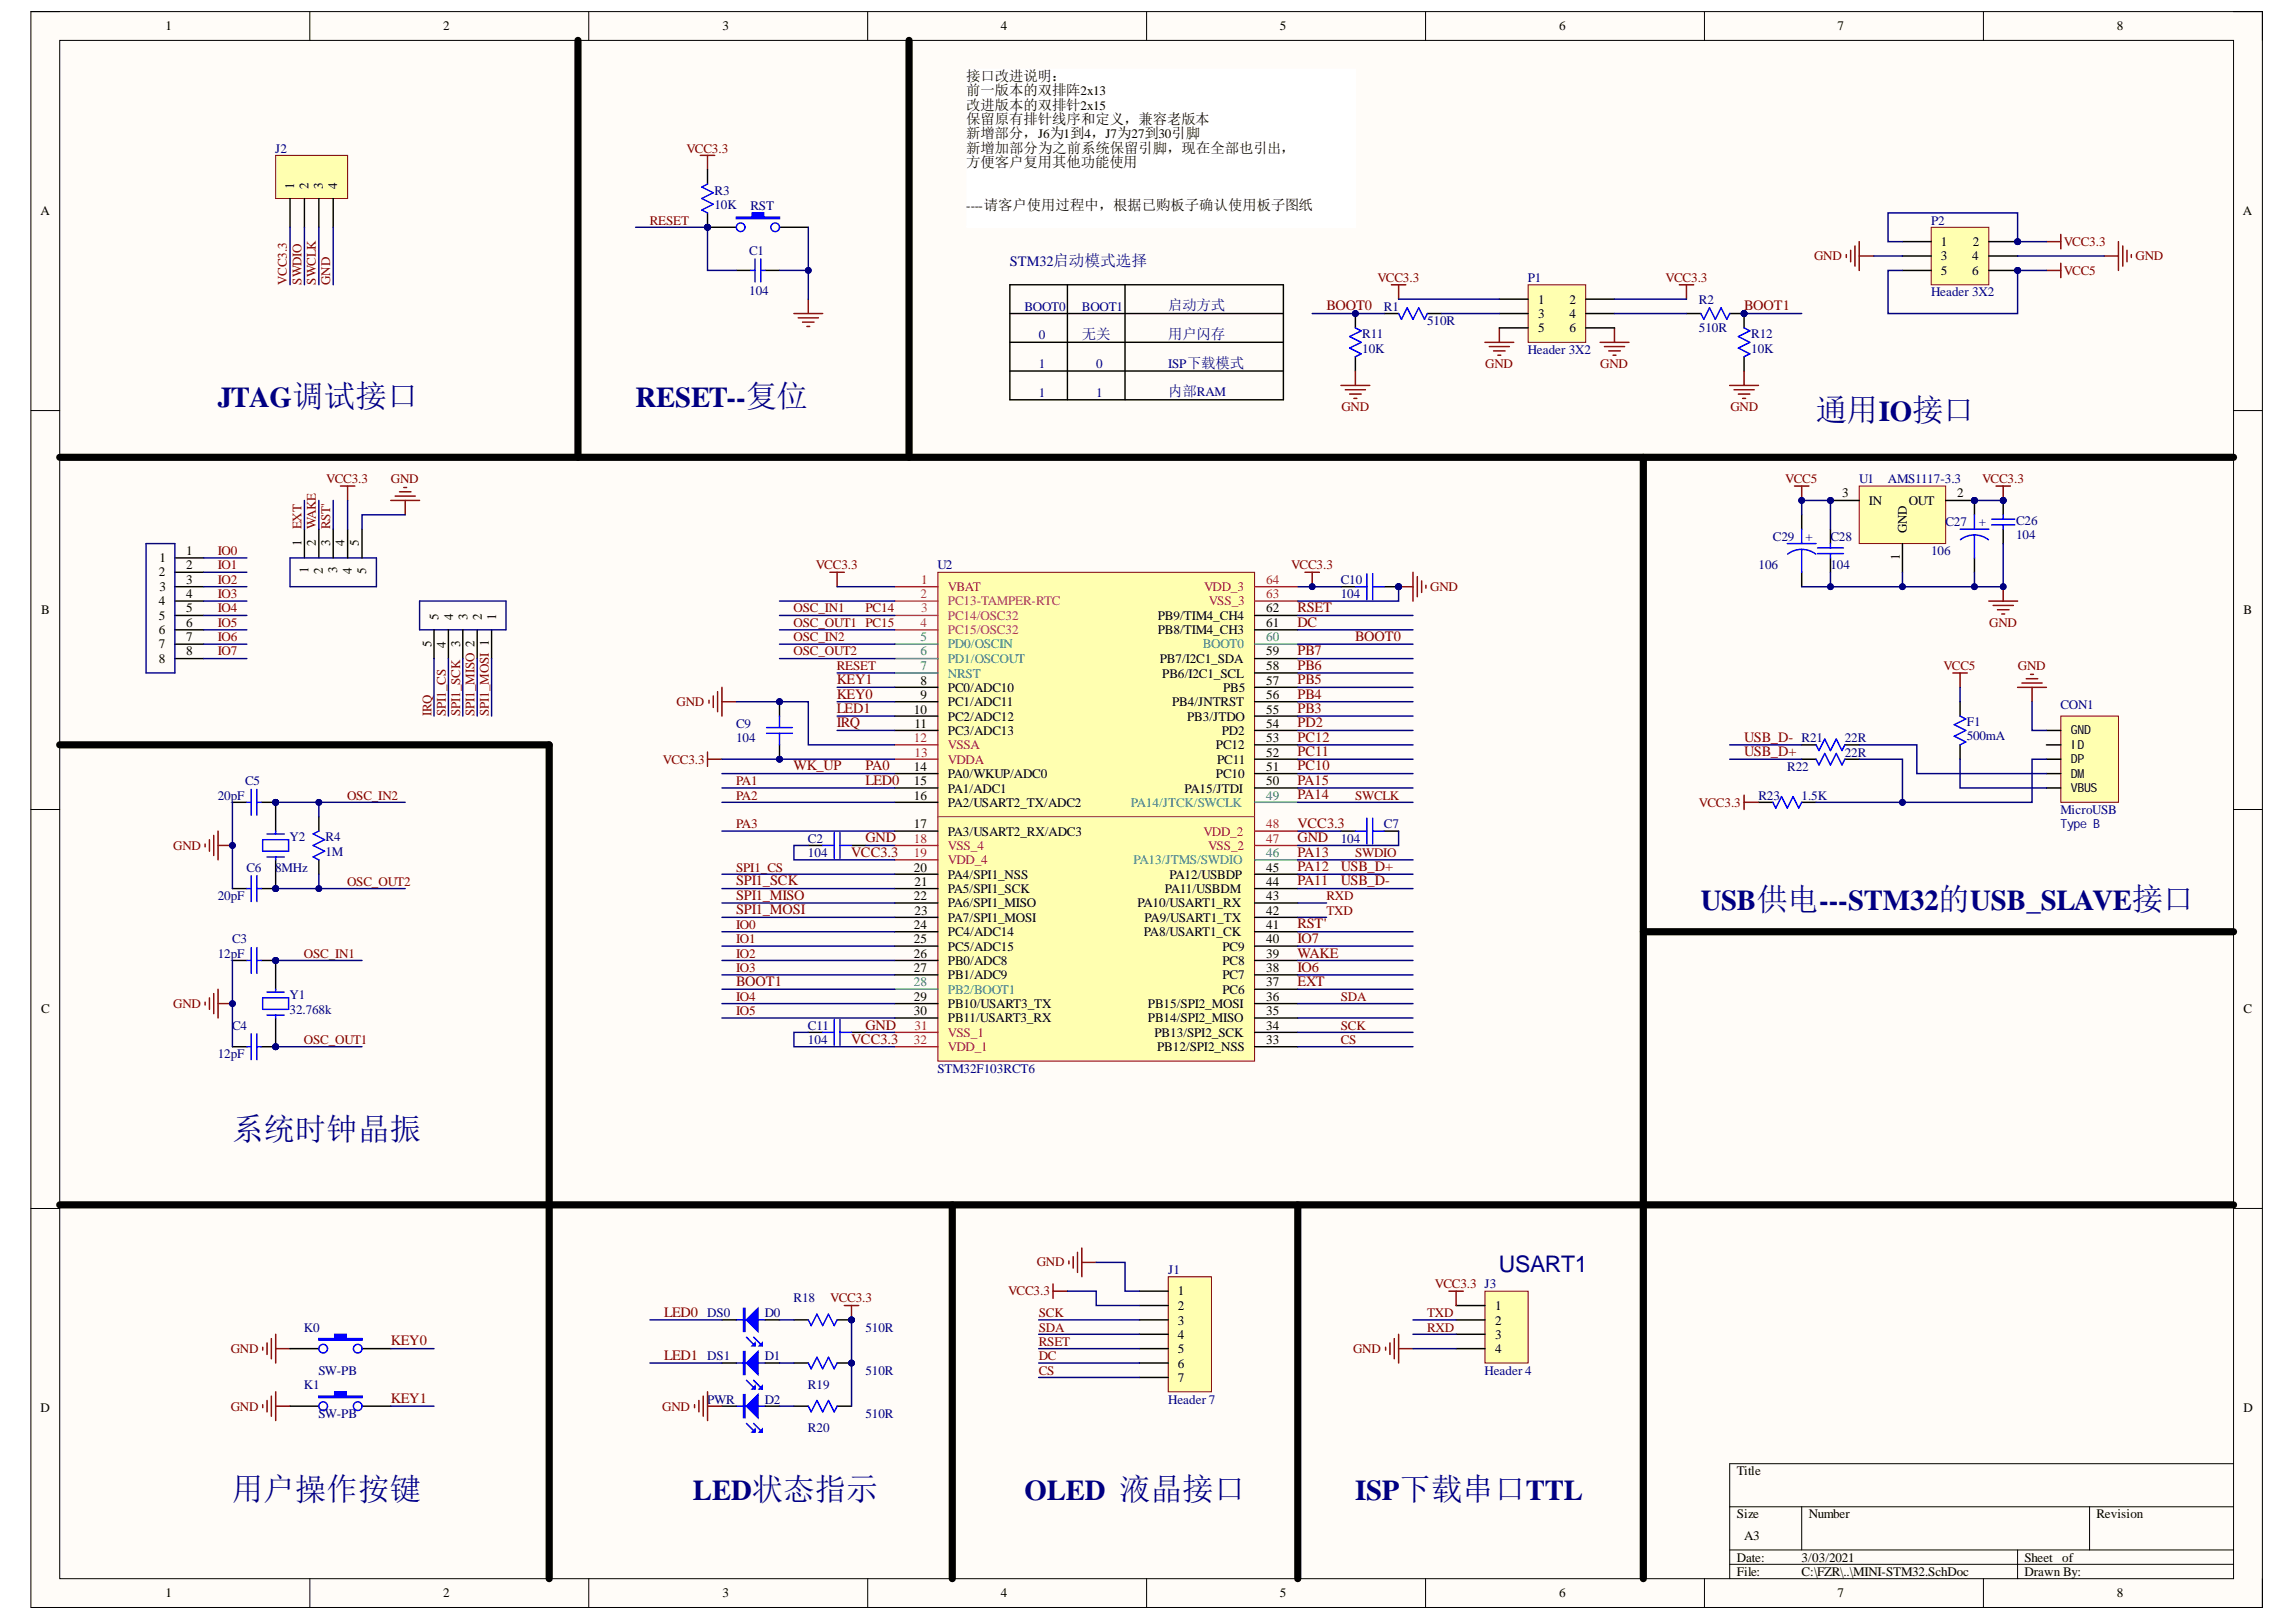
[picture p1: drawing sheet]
<svg xmlns="http://www.w3.org/2000/svg" width="297mm" height="210mm" viewBox="0 0 297 210" stroke-linecap="round" stroke-linejoin="round" font-family="sans-serif">
<defs><g id="words">
<g font-size="4.1" fill="#000080">
<text x="234.9" y="54.5">通用IO接口</text>
<text x="30" y="147.5">系统时钟晶振</text>
<text x="30" y="194.1">用户操作按键</text>
</g>
<g font-size="3.7" fill="#000080">
<text x="28.2" y="52.6">JTAG调试接口</text>
<text x="82.2" y="52.6">RESET--复位</text>
<text x="220.1" y="117.8">USB供电---STM32的USB_SLAVE接口</text>
<text x="89.6" y="194.1">LED状态指示</text>
<text x="132.5" y="194.1">OLED 液晶接口</text>
<text x="175.3" y="194.1">ISP下载串口TTL</text>
</g>
<text font-size="3" fill="#000080" x="193.9" y="164.6">USART1</text>
<g font-size="1.9">
<text x="125" y="10.5">接口改进说明：</text>
<text x="125" y="12.3">前一版本的双排阵2x13</text>
<text x="125" y="14.2">改进版本的双排针2x15</text>
<text x="125" y="16.1">保留原有排针线序和定义，兼容老版本</text>
<text x="125" y="17.9">新增部分，J6为1到4，J7为27到30引脚</text>
<text x="125" y="19.8">新增加部分为之前系统保留引脚，现在全部也引出，</text>
<text x="125" y="21.6">方便客户复用其他功能使用</text>
</g>
<g font-size="1.9" fill="#000080">
<text x="130.7" y="34.5">STM32启动模式选择</text>
<text x="151.1" y="40.1">启动方式</text>
<text x="140" y="43.8">无关</text>
<text x="151.1" y="43.8">用户闪存</text>
<text x="151.1" y="51.3">内部RAM</text>
</g>
<g font-size="1.9" fill="#800000">
<text x="171.6" y="40.1">BOOT0</text>
<text x="225.6" y="40.1">BOOT1</text>
<text x="167.9" y="81.1">DC</text>
<text x="167.9" y="79.2">RSET</text>
<text x="175.3" y="83">BOOT0</text>
<text x="108.3" y="88.5">KEY1</text>
<text x="167.9" y="88.5">PB5</text>
<text x="167.9" y="86.7">PB6</text>
<text x="167.9" y="84.8">PB7</text>
<text x="108.3" y="92.3">LED1</text>
<text x="108.3" y="94.1">IRQ</text>
<text x="108.3" y="90.4">KEY0</text>
<text x="167.9" y="96">PC12</text>
<text x="167.9" y="92.3">PB3</text>
<text x="167.9" y="90.4">PB4</text>
<text x="167.9" y="94.1">PD2</text>
<text x="225.6" y="96">USB_D- R21</text>
<text x="102.7" y="99.7">WK_UP</text>
<text x="112" y="99.7">PA0</text>
<text x="112" y="101.5">LED0</text>
<text x="167.9" y="99.7">PC10</text>
<text x="167.9" y="97.8">PC11</text>
<text x="167.9" y="101.5">PA15</text>
<text x="225.6" y="97.8">USB_D+</text>
<text x="167.9" y="103.4">PA14</text>
<text x="167.9" y="107.1">VCC3.3</text>
<text x="110.1" y="110.8">VCC3.3</text>
<text x="112" y="109">GND</text>
<text x="167.9" y="112.7">PA12</text>
<text x="167.9" y="110.8">PA13</text>
<text x="167.9" y="109">GND</text>
<text x="173.5" y="112.7">USB_D+</text>
<text x="95.2" y="114.6">SPI1_SCK</text>
<text x="95.2" y="116.4">SPI1_MISO</text>
<text x="95.2" y="118.3">SPI1_MOSI</text>
<text x="167.9" y="114.6">PA11</text>
<text x="173.5" y="114.6">USB_D-</text>
<text x="167.9" y="125.8">IO6</text>
<text x="167.9" y="123.9">WAKE</text>
<text x="167.9" y="122">IO7</text>
<text x="167.9" y="120.1">RST'</text>
<text x="95.2" y="127.7">BOOT1</text>
<text x="167.9" y="127.7">EXT</text>
<text x="110.1" y="135.1">VCC3.3</text>
<text x="112" y="133.2">GND</text>
<text x="85.9" y="170.4">LED0</text>
<text x="50.6" y="174.1">KEY0</text>
<text x="85.9" y="176">LED1</text>
<text x="50.6" y="181.6">KEY1</text>
</g>
<g font-size="1.7">
<text x="21.4" y="3.9">1</text>
<text x="57.3" y="3.9">2</text>
<text x="93.5" y="3.9">3</text>
<text x="129.5" y="3.9">4</text>
<text x="165.6" y="3.9">5</text>
<text x="201.7" y="3.9">6</text>
<text x="237.7" y="3.9">7</text>
<text x="273.8" y="3.9">8</text>
<text x="5.2" y="27.9">A</text>
<text x="38.1" y="24.4" transform="rotate(-90 38.1 24.4)">1</text>
<text x="39.9" y="24.4" transform="rotate(-90 39.9 24.4)">2</text>
<text x="41.8" y="24.4" transform="rotate(-90 41.8 24.4)">3</text>
<text x="43.6" y="24.4" transform="rotate(-90 43.6 24.4)">4</text>
<text x="125" y="27.2">-</text>
<text x="125.6" y="27.2">---请客户使用过程中，根据已购板子确认使用板子图纸</text>
<text x="290.2" y="27.9">A</text>
<text x="251.1" y="31.9">1</text>
<text x="251.1" y="33.7">3</text>
<text x="251.1" y="35.6">5</text>
<text x="255.2" y="33.7">4</text>
<text x="255.2" y="35.6">6</text>
<text x="255.2" y="31.9">2</text>
<text x="199" y="39.3">1</text>
<text x="199" y="41.1">3</text>
<text x="203.1" y="39.3">2</text>
<text x="203.1" y="41.1">4</text>
<text x="199" y="43">5</text>
<text x="203.1" y="43">6</text>
<text x="238.3" y="64.4">3</text>
<text x="241.8" y="65.3">IN</text>
<text x="246.9" y="65.3">OUT</text>
<text x="253.2" y="64.4">2</text>
<text x="24.1" y="71.8">1</text>
<text x="39" y="70.7" transform="rotate(-90 39 70.7)">1</text>
<text x="40.8" y="70.7" transform="rotate(-90 40.8 70.7)">2</text>
<text x="42.7" y="70.7" transform="rotate(-90 42.7 70.7)">3</text>
<text x="44.6" y="70.7" transform="rotate(-90 44.6 70.7)">4</text>
<text x="46.4" y="70.7" transform="rotate(-90 46.4 70.7)">5</text>
<text x="246.7" y="69" transform="rotate(-90 246.7 69)">GND</text>
<text x="20.6" y="74.6">2</text>
<text x="20.6" y="72.7">1</text>
<text x="20.6" y="76.5">3</text>
<text x="24.1" y="73.7">2</text>
<text x="24.1" y="75.5">3</text>
<text x="24.1" y="77.4">4</text>
<text x="39.9" y="74.2" transform="rotate(-90 39.9 74.2)">1</text>
<text x="41.8" y="74.3" transform="rotate(-90 41.8 74.3)">2</text>
<text x="43.6" y="74.2" transform="rotate(-90 43.6 74.2)">3</text>
<text x="45.5" y="74.3" transform="rotate(-90 45.5 74.3)">4</text>
<text x="47.4" y="74.3" transform="rotate(-90 47.4 74.3)">5</text>
<text x="245.8" y="72.5" transform="rotate(-90 245.8 72.5)">1</text>
<text x="5.3" y="79.5">B</text>
<text x="20.6" y="78.3">4</text>
<text x="20.6" y="80.2">5</text>
<text x="20.6" y="82">6</text>
<text x="20.6" y="83.9">7</text>
<text x="24.1" y="79.2">5</text>
<text x="24.1" y="81.1">6</text>
<text x="24.1" y="83">7</text>
<text x="55.8" y="83.7" transform="rotate(-90 55.8 83.7)">5</text>
<text x="56.7" y="80.2" transform="rotate(-90 56.7 80.2)">5</text>
<text x="57.7" y="83.8" transform="rotate(-90 57.7 83.8)">4</text>
<text x="58.6" y="80.2" transform="rotate(-90 58.6 80.2)">4</text>
<text x="59.5" y="83.7" transform="rotate(-90 59.5 83.7)">3</text>
<text x="60.5" y="80.2" transform="rotate(-90 60.5 80.2)">3</text>
<text x="62.3" y="80.2" transform="rotate(-90 62.3 80.2)">2</text>
<text x="64.2" y="80.2" transform="rotate(-90 64.2 80.2)">1</text>
<text x="149.8" y="82">PB8/TIM4_CH3</text>
<text x="149.8" y="80.2">PB9/TIM4_CH4</text>
<text x="163.8" y="81.1">61</text>
<text x="163.8" y="79.2">62</text>
<text x="290.2" y="79.5">B</text>
<text x="20.6" y="85.7">8</text>
<text x="24.1" y="84.8">8</text>
<text x="119.1" y="88.6">8</text>
<text x="122.6" y="89.6">PC0/ADC10</text>
<text x="150" y="85.7">PB7/I2C1_SDA</text>
<text x="150.4" y="87.7">PB6/I2C1_SCL</text>
<text x="158.2" y="89.6">PB5</text>
<text x="163.8" y="88.6">57</text>
<text x="163.8" y="86.7">58</text>
<text x="163.8" y="84.8">59</text>
<text x="118.2" y="92.3">10</text>
<text x="118.3" y="94.2">11</text>
<text x="119.1" y="90.5">9</text>
<text x="122.6" y="91.4">PC1/ADC11</text>
<text x="122.6" y="93.3">PC2/ADC12</text>
<text x="122.6" y="95.1">PC3/ADC13</text>
<text x="151.6" y="91.4">PB4/JNTRST</text>
<text x="153.6" y="93.3">PB3/JTDO</text>
<text x="158.1" y="95.1">PD2</text>
<text x="163.8" y="94.2">54</text>
<text x="163.8" y="92.3">55</text>
<text x="163.8" y="90.5">56</text>
<text x="118.2" y="99.8">14</text>
<text x="118.2" y="101.6">15</text>
<text x="122.6" y="100.7">PA0/WKUP/ADC0</text>
<text x="157.3" y="100.7">PC10</text>
<text x="157.3" y="97">PC12</text>
<text x="157.5" y="98.8">PC11</text>
<text x="163.8" y="101.6">50</text>
<text x="163.8" y="99.8">51</text>
<text x="163.8" y="97.9">52</text>
<text x="163.8" y="96.1">53</text>
<text x="118.2" y="103.5">16</text>
<text x="118.2" y="107.2">17</text>
<text x="122.6" y="102.6">PA1/ADC1</text>
<text x="122.6" y="104.4">PA2/USART2_TX/ADC2</text>
<text x="153.2" y="102.6">PA15/JTDI</text>
<text x="118.2" y="112.8">20</text>
<text x="122.6" y="108.1">PA3/USART2_RX/ADC3</text>
<text x="122.6" y="113.7">PA4/SPI1_NSS</text>
<text x="151.3" y="113.7">PA12/USBDP</text>
<text x="163.8" y="112.8">45</text>
<text x="118.2" y="116.5">22</text>
<text x="118.3" y="114.6">21</text>
<text x="118.3" y="118.4">23</text>
<text x="122.6" y="115.6">PA5/SPI1_SCK</text>
<text x="122.6" y="117.4">PA6/SPI1_MISO</text>
<text x="122.6" y="119.3">PA7/SPI1_MOSI</text>
<text x="147.2" y="117.4">PA10/USART1_RX</text>
<text x="148.1" y="119.3">PA9/USART1_TX</text>
<text x="150.7" y="115.6">PA11/USBDM</text>
<text x="163.8" y="118.4">42</text>
<text x="163.8" y="116.5">43</text>
<text x="163.8" y="114.6">44</text>
<text x="118.2" y="120.2">24</text>
<text x="118.2" y="122.1">25</text>
<text x="118.2" y="123.9">26</text>
<text x="118.2" y="125.8">27</text>
<text x="122.6" y="121.1">PC4/ADC14</text>
<text x="122.6" y="123">PC5/ADC15</text>
<text x="122.6" y="124.9">PB0/ADC8</text>
<text x="148" y="121.1">PA8/USART1_CK</text>
<text x="158.1" y="124.9">PC8</text>
<text x="158.1" y="123">PC9</text>
<text x="163.8" y="125.8">38</text>
<text x="163.8" y="123.9">39</text>
<text x="163.8" y="122.1">40</text>
<text x="163.8" y="120.2">41</text>
<text x="5.3" y="131.1">C</text>
<text x="118.2" y="129.5">29</text>
<text x="118.2" y="131.4">30</text>
<text x="122.6" y="126.7">PB1/ADC9</text>
<text x="122.6" y="130.4">PB10/USART3_TX</text>
<text x="148.5" y="130.4">PB15/SPI2_MOSI</text>
<text x="158.1" y="128.6">PC6</text>
<text x="158.1" y="126.7">PC7</text>
<text x="163.8" y="131.4">35</text>
<text x="163.8" y="129.5">36</text>
<text x="163.8" y="127.7">37</text>
<text x="290.2" y="131.1">C</text>
<text x="122.6" y="132.3">PB11/USART3_RX</text>
<text x="148.5" y="132.3">PB14/SPI2_MISO</text>
<text x="149.4" y="134.2">PB13/SPI2_SCK</text>
<text x="149.7" y="136">PB12/SPI2_NSS</text>
<text x="163.8" y="135.1">33</text>
<text x="163.8" y="133.2">34</text>
<text x="152.4" y="167.6">1</text>
<text x="152.4" y="169.5">2</text>
<text x="152.4" y="171.4">3</text>
<text x="152.4" y="173.3">4</text>
<text x="193.4" y="169.5">1</text>
<text x="193.4" y="171.4">2</text>
<text x="193.4" y="173.3">3</text>
<text x="152.4" y="175.1">5</text>
<text x="152.4" y="177">6</text>
<text x="152.4" y="178.8">7</text>
<text x="193.4" y="175.1">4</text>
<text x="5.2" y="182.7">D</text>
<text x="290.2" y="182.7">D</text>
<text x="224.7" y="190.9">Title</text>
<text x="224.7" y="196.5">Size</text>
<text x="234" y="196.5">Number</text>
<text x="271.2" y="196.5">Revision</text>
<text x="224.7" y="202.1">Date:</text>
<text x="224.7" y="203.9">File:</text>
<text x="225.6" y="199.3">A3</text>
<text x="233.1" y="202.1">3/03/2021</text>
<text x="233.1" y="203.9">C:\FZR\..\MINI-STM32.SchDoc</text>
<text x="261.9" y="202.1">Sheet</text>
<text x="261.9" y="203.9">Drawn By:</text>
<text x="266.8" y="202.1">of</text>
<text x="21.4" y="206.7">1</text>
<text x="57.3" y="206.7">2</text>
<text x="93.5" y="206.7">3</text>
<text x="129.5" y="206.7">4</text>
<text x="165.6" y="206.7">5</text>
<text x="201.7" y="206.7">6</text>
<text x="237.7" y="206.7">7</text>
<text x="273.8" y="206.7">8</text>
</g>
<g font-size="1.7" fill="#000080">
<text x="35.6" y="19.8">J2</text>
<text x="92.4" y="25.2">R3</text>
<text x="92.4" y="27">10K</text>
<text x="97.1" y="27.2">RST</text>
<text x="249.8" y="29.1">P2</text>
<text x="96.9" y="32.9">C1</text>
<text x="96.9" y="38.2">104</text>
<text x="132.5" y="40.2">BOOT0</text>
<text x="140" y="40.2">BOOT1</text>
<text x="179" y="40.2">R1</text>
<text x="197.6" y="36.5">P1</text>
<text x="219.8" y="39.3">R2</text>
<text x="249.8" y="38.4">Header 3X2</text>
<text x="134.4" y="43.9">0</text>
<text x="134.4" y="47.6">1</text>
<text x="141.8" y="47.6">0</text>
<text x="151.1" y="47.6">ISP下载模式</text>
<text x="176.2" y="43.8">R11</text>
<text x="176.2" y="45.6">10K</text>
<text x="184.6" y="42.1">510R</text>
<text x="197.6" y="45.8">Header 3X2</text>
<text x="219.8" y="43">510R</text>
<text x="226.6" y="43.8">R12</text>
<text x="226.6" y="45.6">10K</text>
<text x="134.4" y="51.4">1</text>
<text x="141.8" y="51.4">1</text>
<text x="240.5" y="62.5">U1</text>
<text x="244.2" y="62.5">AMS1117-3.3</text>
<text x="229.4" y="70">C29</text>
<text x="233.6" y="70">+</text>
<text x="236.8" y="70">C28</text>
<text x="249.8" y="71.8">106</text>
<text x="251.7" y="68.1">C27</text>
<text x="256" y="68.1">+</text>
<text x="260.8" y="67.9">C26</text>
<text x="260.8" y="69.8">104</text>
<text x="121.3" y="73.7">U2</text>
<text x="173.5" y="75.5">C10</text>
<text x="173.5" y="77.4">104</text>
<text x="227.5" y="73.7">106</text>
<text x="236.8" y="73.7">104</text>
<text x="95.2" y="94.2">C9</text>
<text x="254.5" y="93.9">F1</text>
<text x="254.5" y="95.8">500mA</text>
<text x="266.6" y="91.7">CON1</text>
<text x="31.7" y="101.6">C5</text>
<text x="95.2" y="96.1">104</text>
<text x="231.2" y="99.8">R22</text>
<text x="238.7" y="96.1">22R</text>
<text x="238.7" y="97.9">22R</text>
<text x="28.2" y="103.5">20pF</text>
<text x="179" y="107.2">C7</text>
<text x="227.5" y="103.5">R23</text>
<text x="233.1" y="103.5">1.5K</text>
<text x="266.6" y="105.3">MicroUSB</text>
<text x="31.9" y="112.8">C6</text>
<text x="35.6" y="112.8">8MHz</text>
<text x="37.5" y="108.9">Y2</text>
<text x="42.1" y="108.9">R4</text>
<text x="42.1" y="110.8">1M</text>
<text x="104.5" y="109.1">C2</text>
<text x="104.5" y="110.9">104</text>
<text x="173.5" y="109.1">104</text>
<text x="28.2" y="116.5">20pF</text>
<text x="28.2" y="123.9">12pF</text>
<text x="30" y="122.1">C3</text>
<text x="37.5" y="129.3">Y1</text>
<text x="37.5" y="131.2">32.768k</text>
<text x="28.2" y="136.9">12pF</text>
<text x="30" y="133.2">C4</text>
<text x="104.5" y="133.2">C11</text>
<text x="104.5" y="135.1">104</text>
<text x="121.3" y="138.8">STM32F103RCT6</text>
<text x="151.1" y="164.8">J1</text>
<text x="39.3" y="172.3">K0</text>
<text x="91.5" y="170.5">DS0</text>
<text x="98.9" y="170.5">D0</text>
<text x="102.7" y="168.5">R18</text>
<text x="112" y="172.3">510R</text>
<text x="39.3" y="179.8">K1</text>
<text x="41.2" y="177.9">SW-PB</text>
<text x="91.5" y="176.1">DS1</text>
<text x="98.9" y="176.1">D1</text>
<text x="104.5" y="179.8">R19</text>
<text x="112" y="177.9">510R</text>
<text x="192.1" y="177.9">Header 4</text>
<text x="41.2" y="183.5">SW-PB</text>
<text x="91.5" y="181.6">PWR</text>
<text x="98.9" y="181.6">D2</text>
<text x="104.5" y="185.4">R20</text>
<text x="112" y="183.5">510R</text>
<text x="151.1" y="181.6">Header 7</text>
</g>
<g font-size="1.7" fill="#800000">
<text x="88.8" y="19.8">VCC3.3</text>
<text x="84.1" y="29.1">RESET</text>
<text x="234.7" y="33.7">GND</text>
<text x="267" y="35.6">VCC5</text>
<text x="267" y="31.9">VCC3.3</text>
<text x="276.3" y="33.7">GND</text>
<text x="37.1" y="36.8" transform="rotate(-90 37.1 36.8)">VCC3.3</text>
<text x="39" y="36.8" transform="rotate(-90 39 36.8)">SWDIO</text>
<text x="40.8" y="36.8" transform="rotate(-90 40.8 36.8)">SWCLK</text>
<text x="42.7" y="36.8" transform="rotate(-90 42.7 36.8)">GND</text>
<text x="178.2" y="36.5">VCC3.3</text>
<text x="215.5" y="36.5">VCC3.3</text>
<text x="192.1" y="47.6">GND</text>
<text x="207" y="47.6">GND</text>
<text x="173.5" y="53.2">GND</text>
<text x="223.9" y="53.2">GND</text>
<text x="42.2" y="62.5">VCC3.3</text>
<text x="50.6" y="62.5">GND</text>
<text x="231" y="62.5">VCC5</text>
<text x="256.4" y="62.5">VCC3.3</text>
<text x="28.2" y="71.8">IO0</text>
<text x="39" y="68.5" transform="rotate(-90 39 68.5)">EXT</text>
<text x="40.8" y="68.5" transform="rotate(-90 40.8 68.5)">WAKE</text>
<text x="42.7" y="68.5" transform="rotate(-90 42.7 68.5)">RST'</text>
<text x="28.2" y="73.7">IO1</text>
<text x="28.2" y="75.5">IO2</text>
<text x="28.2" y="77.4">IO3</text>
<text x="105.5" y="73.7">VCC3.3</text>
<text x="167" y="73.7">VCC3.3</text>
<text x="185" y="76.5">GND</text>
<text x="28.2" y="79.2">IO4</text>
<text x="28.2" y="81.1">IO5</text>
<text x="28.2" y="83">IO6</text>
<text x="102.7" y="83">OSC_IN2</text>
<text x="102.7" y="79.2">OSC_IN1</text>
<text x="102.7" y="81.1">OSC_OUT1 PC15</text>
<text x="112" y="79.2">PC14</text>
<text x="257.4" y="81.1">GND</text>
<text x="28.2" y="84.8">IO7</text>
<text x="102.7" y="84.8">OSC_OUT2</text>
<text x="108.3" y="86.7">RESET</text>
<text x="251.4" y="86.7">VCC5</text>
<text x="261.1" y="86.7">GND</text>
<text x="55.8" y="92.7" transform="rotate(-90 55.8 92.7)">IRQ</text>
<text x="57.7" y="92.7" transform="rotate(-90 57.7 92.7)">SPI1_CS</text>
<text x="59.5" y="92.7" transform="rotate(-90 59.5 92.7)">SPI1_SCK</text>
<text x="61.4" y="92.7" transform="rotate(-90 61.4 92.7)">SPI1_MISO 2</text>
<text x="63.3" y="92.7" transform="rotate(-90 63.3 92.7)">SPI1_MOSI 1</text>
<text x="87.5" y="91.4">GND</text>
<text x="85.8" y="98.8">VCC3.3</text>
<text x="95.2" y="101.6">PA1</text>
<text x="44.9" y="103.5">OSC_IN2</text>
<text x="95.2" y="103.5">PA2</text>
<text x="95.2" y="107.2">PA3</text>
<text x="175.3" y="103.5">SWCLK</text>
<text x="219.8" y="104.4">VCC3.3</text>
<text x="22.4" y="110">GND</text>
<text x="95.2" y="112.8">SPI1_CS</text>
<text x="175.3" y="110.9">SWDIO</text>
<text x="44.9" y="114.6">OSC_OUT2</text>
<text x="171.6" y="116.5">RXD</text>
<text x="171.6" y="118.4">TXD</text>
<text x="39.3" y="123.9">OSC_IN1</text>
<text x="95.2" y="120.2">IO0</text>
<text x="95.2" y="122.1">IO1</text>
<text x="95.2" y="123.9">IO2</text>
<text x="95.2" y="125.8">IO3</text>
<text x="22.4" y="130.4">GND</text>
<text x="95.2" y="129.5">IO4</text>
<text x="95.2" y="131.4">IO5</text>
<text x="173.5" y="129.5">SDA</text>
<text x="39.3" y="135.1">OSC_OUT1</text>
<text x="173.5" y="133.2">SCK</text>
<text x="173.5" y="135.1">CS</text>
<text x="130.4" y="167.6">VCC3.3</text>
<text x="134.1" y="163.9">GND</text>
<text x="185.6" y="166.7">VCC3.3 J3</text>
<text x="107.4" y="168.5">VCC3.3</text>
<text x="134.4" y="172.3">SDA</text>
<text x="134.4" y="170.5">SCK</text>
<text x="184.6" y="172.3">RXD</text>
<text x="184.6" y="170.5">TXD</text>
<text x="29.9" y="175.1">GND</text>
<text x="134.4" y="174.2">RSET</text>
<text x="134.4" y="177.9">CS</text>
<text x="134.4" y="176.1">DC</text>
<text x="175.1" y="175.1">GND</text>
<text x="29.9" y="182.6">GND</text>
<text x="85.7" y="182.6">GND</text>
</g>
<g font-size="1.7" fill="#c5008e">
<text x="119.1" y="77.4">2</text>
<text x="119.1" y="81.1">4</text>
<text x="119.2" y="79.2">3</text>
<text x="122.6" y="78.3">PC13-TAMPER-RTC</text>
<text x="122.6" y="80.2">PC14/OSC32</text>
<text x="122.6" y="82">PC15/OSC32</text>
</g>
<g font-size="1.7" fill="#ee0e22">
<text x="119.2" y="75.5">1</text>
<text x="122.6" y="76.5">VBAT</text>
<text x="155.8" y="76.5">VDD_3</text>
<text x="163.8" y="77.4">63</text>
<text x="163.8" y="75.5">64</text>
<text x="156.4" y="78.3">VSS_3</text>
<text x="118.2" y="96.1">12</text>
<text x="118.3" y="97.9">13</text>
<text x="122.6" y="97">VSSA</text>
<text x="122.6" y="98.8">VDDA</text>
<text x="163.8" y="107.2">48</text>
<text x="118.2" y="109.1">18</text>
<text x="118.2" y="110.9">19</text>
<text x="122.6" y="110">VSS_4</text>
<text x="122.6" y="111.9">VDD_4</text>
<text x="155.7" y="108.1">VDD_2</text>
<text x="156.3" y="110">VSS_2</text>
<text x="163.8" y="109.1">47</text>
<text x="118.2" y="135.1">32</text>
<text x="118.3" y="133.2">31</text>
<text x="122.6" y="134.2">VSS_1</text>
<text x="122.6" y="136">VDD_1</text>
</g>
<g font-size="1.7" fill="#00a36e">
<text x="119.1" y="83">5</text>
<text x="122.6" y="83.9">PD0/OSCIN</text>
<text x="155.6" y="83.9">BOOT0</text>
<text x="163.8" y="83">60</text>
<text x="119.1" y="84.8">6</text>
<text x="119.1" y="86.7">7</text>
<text x="122.6" y="85.7">PD1/OSCOUT</text>
<text x="122.6" y="87.7">NRST</text>
<text x="146.3" y="104.4">PA14/JTCK/SWCLK</text>
<text x="163.8" y="103.5">49</text>
<text x="146.6" y="111.9">PA13/JTMS/SWDIO</text>
<text x="163.8" y="110.9">46</text>
<text x="118.2" y="127.7">28</text>
<text x="122.6" y="128.6">PB2/BOOT1</text>
</g>
<g font-size="1.6">
<text x="267.9" y="95">GND</text>
<text x="267.9" y="100.6">DM</text>
<text x="267.9" y="98.8">DP</text>
<text x="267.9" y="96.9">ID</text>
<text x="267.9" y="102.5">VBUS</text>
</g>
<text font-size="1.6" fill="#000080" x="266.6" y="107.1">Type B</text>
</g></defs>
<path d="M4 1.5h288.7v206.5h-288.7z" fill-rule="evenodd" fill="#fffcf8"/>
<path d="M4 1.5h288.7v206.5h-288.7z" fill="none" stroke="#000" stroke-width=".13"/>
<path d="M7.7 5.2h281.3v199.1h-281.3z" fill-rule="evenodd" fill="#fffcf8"/>
<g fill="none" stroke="#000" stroke-width=".13">
<path d="M4 1.5h3.7M7.7 5.2h281.3v199.1h-281.3zM40.1 1.5v3.7M76.2 1.5v3.7M112.3 1.5v3.7M148.3 1.5v3.7M184.4 1.5v3.7M220.5 1.5v3.7M256.6 1.5v3.7M289 1.5h3.7v3.7M4 53.1h3.7M289 53.1h3.7"/>
<path d="M4 104.8h3.7M289 104.8h3.7M4 156.4h3.7M289 156.4h3.7M223.8 195h65.2M233.1 195v5.6M270.3 195v5.6M289 189.4h-65.2v14.9M40.1 204.3v3.7M76.2 204.3v3.7M112.3 204.3v3.7M148.3 204.3v3.7"/>
<path d="M184.4 204.3v3.7M220.5 204.3v3.7M223.8 200.6h65.2M223.8 202.4h65.2M256.6 204.3v3.7M261 200.6v3.7M292.7 204.3v3.7"/>
</g>
<circle cx="35.7" cy="115" r=".37" fill="#000080"/>
<circle cx="35.7" cy="115" r=".37" fill="none" stroke="#000080" stroke-width=".13"/>
<path d="M30.1 115h1.8M33.8 115h1.9" fill="none" stroke="#000" stroke-width=".18"/>
<circle cx="35.7" cy="115" r=".37" fill="#000080"/>
<circle cx="35.7" cy="115" r=".37" fill="none" stroke="#000080" stroke-width=".13"/>
<path d="M31.9 115h.6M32.5 113.3v3.4M33.2 115h.6M33.2 113.3v3.4" fill="none" stroke="#00f" stroke-width=".18"/>
<circle cx="35.7" cy="103.8" r=".37" fill="#000080"/>
<circle cx="35.7" cy="103.8" r=".37" fill="none" stroke="#000080" stroke-width=".13"/>
<path d="M30.1 103.8h1.8M33.8 103.8h1.9" fill="none" stroke="#000" stroke-width=".18"/>
<circle cx="35.7" cy="103.8" r=".37" fill="#000080"/>
<circle cx="35.7" cy="103.8" r=".37" fill="none" stroke="#000080" stroke-width=".13"/>
<path d="M31.9 103.8h.6M32.5 102.2v3.3M33.2 103.8h.6M33.2 102.2v3.3" fill="none" stroke="#00f" stroke-width=".18"/>
<circle cx="35.7" cy="103.8" r=".37" fill="#000080"/>
<circle cx="35.7" cy="103.8" r=".37" fill="none" stroke="#000080" stroke-width=".13"/>
<circle cx="35.7" cy="115" r=".37" fill="#000080"/>
<circle cx="35.7" cy="115" r=".37" fill="none" stroke="#000080" stroke-width=".13"/>
<path d="M35.7 103.8v3.8" fill="none" stroke="#000" stroke-width=".18"/>
<circle cx="35.7" cy="103.8" r=".37" fill="#000080"/>
<circle cx="35.7" cy="103.8" r=".37" fill="none" stroke="#000080" stroke-width=".13"/>
<path d="M35.7 111.3v3.7" fill="none" stroke="#000" stroke-width=".18"/>
<circle cx="35.7" cy="115" r=".37" fill="#000080"/>
<circle cx="35.7" cy="115" r=".37" fill="none" stroke="#000080" stroke-width=".13"/>
<path d="M34 108.7h3.3v1.5h-3.3zM34.5 110.9h2.3M34.5 107.9h2.3M35.7 107.6v.3M35.7 110.9v.4" fill="none" stroke="#00f" stroke-width=".18"/>
<path d="M26.5 109.2v.4M27.1 108.7v1.5M27.6 108.1v2.6M28.2 107.6v3.7M28.2 109.4h1.9" fill="none" stroke="#800000" stroke-width=".18"/>
<circle cx="30.1" cy="109.4" r=".37" fill="#000080"/>
<circle cx="30.1" cy="109.4" r=".37" fill="none" stroke="#000080" stroke-width=".13"/>
<path d="M90.6 20.1h1.9M91.5 20.1v1.9M104.6 38.7v1.9M102.7 40.6h3.7M103.3 41.1h2.6M103.8 41.7h1.5M104.4 42.2h.4" fill="none" stroke="#800000" stroke-width=".18"/>
<path d="M95.3 35h1.8M99 35h1.8" fill="none" stroke="#000" stroke-width=".18"/>
<path d="M97.1 35h.6M97.7 33.5v3M98.4 33.5v3M98.4 35h.6" fill="none" stroke="#00f" stroke-width=".18"/>
<circle cx="35.7" cy="135.5" r=".37" fill="#000080"/>
<circle cx="35.7" cy="135.5" r=".37" fill="none" stroke="#000080" stroke-width=".13"/>
<path d="M30.1 135.5h1.8M33.8 135.5h1.9" fill="none" stroke="#000" stroke-width=".18"/>
<circle cx="35.7" cy="135.5" r=".37" fill="#000080"/>
<circle cx="35.7" cy="135.5" r=".37" fill="none" stroke="#000080" stroke-width=".13"/>
<path d="M31.9 135.5h.6M32.5 133.8v3.3M33.2 135.5h.6M33.2 133.8v3.3" fill="none" stroke="#00f" stroke-width=".18"/>
<circle cx="35.7" cy="124.3" r=".37" fill="#000080"/>
<circle cx="35.7" cy="124.3" r=".37" fill="none" stroke="#000080" stroke-width=".13"/>
<path d="M30.1 124.3h1.8M33.8 124.3h1.9" fill="none" stroke="#000" stroke-width=".18"/>
<circle cx="35.7" cy="124.3" r=".37" fill="#000080"/>
<circle cx="35.7" cy="124.3" r=".37" fill="none" stroke="#000080" stroke-width=".13"/>
<path d="M31.9 124.3h.6M32.5 122.6v3.4M33.2 124.3h.6M33.2 122.6v3.4" fill="none" stroke="#00f" stroke-width=".18"/>
<circle cx="35.7" cy="135.5" r=".37" fill="#000080"/>
<circle cx="35.7" cy="135.5" r=".37" fill="none" stroke="#000080" stroke-width=".13"/>
<circle cx="35.7" cy="124.3" r=".37" fill="#000080"/>
<circle cx="35.7" cy="124.3" r=".37" fill="none" stroke="#000080" stroke-width=".13"/>
<path d="M35.7 131.7v3.8" fill="none" stroke="#000" stroke-width=".18"/>
<circle cx="35.7" cy="135.5" r=".37" fill="#000080"/>
<circle cx="35.7" cy="135.5" r=".37" fill="none" stroke="#000080" stroke-width=".13"/>
<path d="M35.7 124.3v3.7" fill="none" stroke="#000" stroke-width=".18"/>
<circle cx="35.7" cy="124.3" r=".37" fill="#000080"/>
<circle cx="35.7" cy="124.3" r=".37" fill="none" stroke="#000080" stroke-width=".13"/>
<path d="M34 129.1h3.3v1.5h-3.3zM34.5 128.4h2.3M34.5 131.4h2.3M35.7 128v.4M35.7 131.4v.3" fill="none" stroke="#00f" stroke-width=".18"/>
<path d="M26.5 129.7v.4M27.1 129.1v1.5M27.6 128.6v2.6M28.2 128v3.7M28.2 129.9h1.9" fill="none" stroke="#800000" stroke-width=".18"/>
<circle cx="30.1" cy="129.9" r=".37" fill="#000080"/>
<circle cx="30.1" cy="129.9" r=".37" fill="none" stroke="#000080" stroke-width=".13"/>
<path d="M41.2 105.7v1.9M41.2 111.3v1.8" fill="none" stroke="#000" stroke-width=".18"/>
<path d="M41.2 107.6l-.7 .3 1.5 .8-1.5 .7 1.5 .8-1.5 .7 .7 .4" fill="none" stroke="#00f" stroke-width=".18"/>
<circle cx="91.5" cy="29.4" r=".37" fill="#000080"/>
<circle cx="91.5" cy="29.4" r=".37" fill="none" stroke="#000080" stroke-width=".13"/>
<path d="M91.5 27.5v1.9" fill="none" stroke="#000" stroke-width=".18"/>
<circle cx="91.5" cy="29.4" r=".37" fill="#000080"/>
<circle cx="91.5" cy="29.4" r=".37" fill="none" stroke="#000080" stroke-width=".13"/>
<path d="M91.5 22v1.8" fill="none" stroke="#000" stroke-width=".18"/>
<path d="M91.5 23.8l-.7 .4 1.5 .7-1.5 .8 1.5 .7-1.5 .8 .7 .3M95.3 170.8h3.7" fill="none" stroke="#00f" stroke-width=".18"/>
<path d="M34 181.8v.4M34.5 181.2v1.5M35.1 180.7v2.6M35.7 180.1v3.7M35.7 182h1.8" fill="none" stroke="#800000" stroke-width=".19"/>
<path d="M96.6 173l1.1 1.2M97.5 173l1.1 1.2" fill="none" stroke="#00f" stroke-width=".19"/>
<path d="M96.6 170.8l1.5-1.5v3z" fill="#00f"/>
<path d="M96.2 169.3h.2v3h-.2zM96.6 170.8l1.5-1.5v3z" fill="none" stroke="#00f" stroke-width=".18"/>
<path d="M96.3 169.3v3" fill="none" stroke="#00f" stroke-width=".19"/>
<path d="M98.2 174.2l.4-.4v.4z" fill="#00f"/>
<path d="M98.2 174.2l.4-.4v.4z" fill="none" stroke="#00f" stroke-width=".19"/>
<path d="M97.3 174.2l.4-.4v.4z" fill="#00f"/>
<path d="M95.3 176.4h3.7M96.6 178.6l1.1 1.1M97.3 174.2l.4-.4v.4zM97.5 178.6l1.1 1.1" fill="none" stroke="#00f" stroke-width=".19"/>
<path d="M93.4 170.8h1.9M99 170.8h1.8" fill="none" stroke="#000" stroke-width=".18"/>
<path d="M96.6 176.4l1.5-1.5v3z" fill="#00f"/>
<path d="M96.2 174.9h.2v3h-.2zM96.3 174.9v3M96.6 176.4l1.5-1.5v3z" fill="none" stroke="#00f" stroke-width=".19"/>
<path d="M98.6 179.4v.3h-.4z" fill="#00f"/>
<path d="M98.6 179.4v.3h-.4z" fill="none" stroke="#00f" stroke-width=".19"/>
<path d="M97.7 179.4v.3h-.4z" fill="#00f"/>
<path d="M97.7 179.4v.3h-.4zM95.3 182h3.7M96.6 184.2l1.1 1.1M97.5 184.2l1.1 1.1" fill="none" stroke="#00f" stroke-width=".19"/>
<path d="M93.4 176.4h1.9M99 176.4h1.9" fill="none" stroke="#000" stroke-width=".19"/>
<path d="M96.6 182l1.5-1.5v3z" fill="#00f"/>
<path d="M96.2 180.5h.2v3h-.2zM96.3 180.5v3M96.6 182l1.5-1.5v3z" fill="none" stroke="#00f" stroke-width=".19"/>
<path d="M98.2 185.3l.4-.3v.3z" fill="#00f"/>
<path d="M98.2 185.3l.4-.3v.3z" fill="none" stroke="#00f" stroke-width=".19"/>
<path d="M97.3 185.3l.4-.3v.3z" fill="#00f"/>
<path d="M97.3 185.3l.4-.3v.3z" fill="none" stroke="#00f" stroke-width=".19"/>
<path d="M93.4 182h1.9M99 182h1.9" fill="none" stroke="#000" stroke-width=".19"/>
<path d="M89.9 181.8v.4M90.4 181.2v1.5M91 180.7v2.6M91.5 180.1v3.7M91.5 182h1.9" fill="none" stroke="#800000" stroke-width=".19"/>
<path d="M109.2 168.9h1.9M110.2 168.9v1.9" fill="none" stroke="#800000" stroke-width=".18"/>
<circle cx="110.2" cy="170.8" r=".37" fill="#000080"/>
<circle cx="110.2" cy="170.8" r=".37" fill="none" stroke="#000080" stroke-width=".13"/>
<circle cx="110.2" cy="170.8" r=".37" fill="#000080"/>
<circle cx="110.2" cy="170.8" r=".37" fill="none" stroke="#000080" stroke-width=".13"/>
<path d="M108.3 170.8h1.9" fill="none" stroke="#000" stroke-width=".18"/>
<circle cx="110.2" cy="170.8" r=".37" fill="#000080"/>
<circle cx="110.2" cy="170.8" r=".37" fill="none" stroke="#000080" stroke-width=".13"/>
<path d="M102.7 170.8h1.9" fill="none" stroke="#000" stroke-width=".18"/>
<path d="M104.6 170.8l.3 .8 .8-1.5 .7 1.5 .8-1.5 .7 1.5 .4-.8" fill="none" stroke="#00f" stroke-width=".18"/>
<circle cx="110.2" cy="176.4" r=".37" fill="#000080"/>
<circle cx="110.2" cy="176.4" r=".37" fill="none" stroke="#000080" stroke-width=".13"/>
<path d="M108.3 176.4h1.9" fill="none" stroke="#000" stroke-width=".19"/>
<circle cx="110.2" cy="176.4" r=".37" fill="#000080"/>
<circle cx="110.2" cy="176.4" r=".37" fill="none" stroke="#000080" stroke-width=".13"/>
<path d="M233.1 96.4h1.8M233.1 98.3h1.8M238.7 96.4h1.8M238.7 98.3h1.8M253.6 90.8v1.9M253.6 96.4v1.9M227.5 103.8h1.9M233.1 103.8h1.8M102.7 176.4h1.9M102.7 182h1.9M108.3 182h1.9" fill="none" stroke="#000" stroke-width=".19"/>
<path d="M234.9 96.4l.4 .7 .8-1.5 .7 1.5 .8-1.5 .7 1.5 .4-.7M234.9 98.3l.4 .7 .8-1.5 .7 1.5 .8-1.5 .7 1.5 .4-.7M253.6 92.7l.7 .3-1.5 .8 1.5 .7-1.5 .8 1.5 .7-.7 .4M229.4 103.8l.3 .8 .8-1.5 .7 1.5 .8-1.5 .7 1.5 .4-.8M104.6 176.4l.3 .7 .8-1.5 .7 1.5 .8-1.5 .7 1.5 .4-.7M104.6 182l.3 .7 .8-1.5 .7 1.5 .8-1.5 .7 1.5 .4-.7" fill="none" stroke="#00f" stroke-width=".19"/>
<path d="M261 88.9h3.8M261.6 88.4h2.6M262.1 87.8h1.5M262.7 87.3h.4M262.9 88.9v1.9M225.6 102.9v1.9M225.6 103.8h1.9" fill="none" stroke="#800000" stroke-width=".19"/>
<path d="M136.2 166.2v1.8M136.2 167.1h1.9M138.3 163.2v.4M138.8 162.6v1.5M139.4 162.1v2.6M140 161.5v3.7M140 163.4h1.8" fill="none" stroke="#800000" stroke-width=".18"/>
<path d="M192.1 167.1h5.6v9.3h-5.6z" fill-rule="evenodd" fill="#ffffb0"/>
<path d="M192.1 167.1h5.6v9.3h-5.6z" fill="none" stroke="#800000" stroke-width=".13"/>
<path d="M179.1 40.6h1.8M184.7 40.6h1.8M188.4 169h3.7M188.4 170.8h3.7M188.4 172.7h3.7M188.4 174.5h3.7" fill="none" stroke="#000" stroke-width=".19"/>
<path d="M180 36.9h1.9M180.9 36.9v1.8M217.3 36.9h1.8M218.2 36.9v1.8M187.5 167.1h1.8M188.4 167.1v1.9" fill="none" stroke="#800000" stroke-width=".19"/>
<path d="M180.9 40.6l.4 .7 .8-1.5 .7 1.5 .7-1.5 .8 1.5 .4-.7" fill="none" stroke="#00f" stroke-width=".19"/>
<circle cx="225.6" cy="40.6" r=".37" fill="#000080"/>
<circle cx="225.6" cy="40.6" r=".37" fill="none" stroke="#000080" stroke-width=".13"/>
<path d="M223.8 40.6h1.8" fill="none" stroke="#000" stroke-width=".19"/>
<circle cx="225.6" cy="40.6" r=".37" fill="#000080"/>
<circle cx="225.6" cy="40.6" r=".37" fill="none" stroke="#000080" stroke-width=".13"/>
<path d="M218.2 40.6h1.8" fill="none" stroke="#000" stroke-width=".19"/>
<path d="M220 40.6l.4 .7 .8-1.5 .7 1.5 .8-1.5 .7 1.5 .4-.7" fill="none" stroke="#00f" stroke-width=".19"/>
<circle cx="225.6" cy="40.6" r=".37" fill="#000080"/>
<circle cx="225.6" cy="40.6" r=".37" fill="none" stroke="#000080" stroke-width=".13"/>
<g fill="none" stroke="#800000" stroke-width=".19">
<path d="M207 44.3h3.7M207.6 44.9h2.6M208.1 45.4h1.5M208.7 46h.4M208.9 42.4v1.9M257.3 77.8h3.7M257.9 78.3h2.6M258.4 78.9h1.5M259 79.5h.3M259.2 75.9v1.9M34 174.3v.4M34.5 173.8v1.5"/>
<path d="M35.1 173.2v2.6M35.7 172.7v3.7M35.7 174.5h1.8"/>
</g>
<circle cx="259.2" cy="75.9" r=".37" fill="#000080"/>
<circle cx="259.2" cy="75.9" r=".37" fill="none" stroke="#000080" stroke-width=".13"/>
<path d="M236.8 68.5v1.8M236.8 72.2v1.9" fill="none" stroke="#000" stroke-width=".19"/>
<path d="M235.1 71.6h3.4M235.1 70.9h3.4M236.8 70.3v.6M236.8 71.6v.6" fill="none" stroke="#00f" stroke-width=".19"/>
<circle cx="236.8" cy="64.8" r=".37" fill="#000080"/>
<circle cx="236.8" cy="64.8" r=".37" fill="none" stroke="#000080" stroke-width=".13"/>
<circle cx="255.4" cy="64.8" r=".37" fill="#000080"/>
<circle cx="255.4" cy="64.8" r=".37" fill="none" stroke="#000080" stroke-width=".13"/>
<path d="M240.5 62.9h11.2v7.4h-11.2z" fill-rule="evenodd" fill="#ffffb0"/>
<path d="M240.5 62.9h11.2v7.4h-11.2z" fill="none" stroke="#800000" stroke-width=".13"/>
<path d="M236.8 64.8h3.7" fill="none" stroke="#000" stroke-width=".19"/>
<circle cx="236.8" cy="64.8" r=".37" fill="#000080"/>
<circle cx="236.8" cy="64.8" r=".37" fill="none" stroke="#000080" stroke-width=".13"/>
<path d="M251.7 64.8h3.7" fill="none" stroke="#000" stroke-width=".19"/>
<circle cx="255.4" cy="64.8" r=".37" fill="#000080"/>
<circle cx="255.4" cy="64.8" r=".37" fill="none" stroke="#000080" stroke-width=".13"/>
<path d="M246.1 70.3v3.8" fill="none" stroke="#000" stroke-width=".19"/>
<circle cx="255.4" cy="64.8" r=".37" fill="#000080"/>
<circle cx="255.4" cy="64.8" r=".37" fill="none" stroke="#000080" stroke-width=".13"/>
<path d="M255.4 64.8v1.8" fill="none" stroke="#000" stroke-width=".19"/>
<circle cx="255.4" cy="64.8" r=".37" fill="#000080"/>
<circle cx="255.4" cy="64.8" r=".37" fill="none" stroke="#000080" stroke-width=".13"/>
<path d="M255.4 72.2v1.9" fill="none" stroke="#000" stroke-width=".19"/>
<path d="M253.6 68.5h3.7M255.4 69.2a3 3 0 0 1 1.9 .6M255.4 69.2a2.98 2.98 0 0 0-1.8 .6M255.4 66.6v1.9M255.4 69.2v3" fill="none" stroke="#00f" stroke-width=".19"/>
<circle cx="259.2" cy="64.8" r=".37" fill="#000080"/>
<circle cx="259.2" cy="64.8" r=".37" fill="none" stroke="#000080" stroke-width=".13"/>
<path d="M259.2 64.8v1.8" fill="none" stroke="#000" stroke-width=".19"/>
<circle cx="259.2" cy="64.8" r=".37" fill="#000080"/>
<circle cx="259.2" cy="64.8" r=".37" fill="none" stroke="#000080" stroke-width=".13"/>
<path d="M259.2 68.5v1.8" fill="none" stroke="#000" stroke-width=".19"/>
<path d="M257.7 67.9h2.9M257.7 67.2h2.9M259.2 66.6v.6M259.2 67.9v.6" fill="none" stroke="#00f" stroke-width=".19"/>
<path d="M258.2 62.9h1.9M259.2 62.9v1.9" fill="none" stroke="#800000" stroke-width=".19"/>
<circle cx="259.2" cy="64.8" r=".37" fill="#000080"/>
<circle cx="259.2" cy="64.8" r=".37" fill="none" stroke="#000080" stroke-width=".13"/>
<path d="M232.2 62.9h1.8M233.1 62.9v1.9" fill="none" stroke="#800000" stroke-width=".19"/>
<circle cx="233.1" cy="64.8" r=".38" fill="#000080"/>
<circle cx="233.1" cy="64.8" r=".38" fill="none" stroke="#000080" stroke-width=".13"/>
<path d="M192.1 44.3h3.7M192.7 44.9h2.6M193.2 45.4h1.5M193.8 46h.4M194 42.4v1.9M252.6 87.1h1.9M253.6 87.1v1.8" fill="none" stroke="#800000" stroke-width=".19"/>
<circle cx="175.3" cy="40.6" r=".37" fill="#000080"/>
<circle cx="175.3" cy="40.6" r=".37" fill="none" stroke="#000080" stroke-width=".13"/>
<path d="M175.3 40.6v1.8" fill="none" stroke="#000" stroke-width=".19"/>
<circle cx="175.3" cy="40.6" r=".37" fill="#000080"/>
<circle cx="175.3" cy="40.6" r=".37" fill="none" stroke="#000080" stroke-width=".13"/>
<path d="M175.3 46.2v1.8" fill="none" stroke="#000" stroke-width=".19"/>
<path d="M175.3 42.4l.8 .4-1.5 .8 1.5 .7-1.5 .7 1.5 .8-.8 .4" fill="none" stroke="#00f" stroke-width=".19"/>
<circle cx="225.6" cy="40.6" r=".37" fill="#000080"/>
<circle cx="225.6" cy="40.6" r=".37" fill="none" stroke="#000080" stroke-width=".13"/>
<path d="M225.6 40.6v1.8" fill="none" stroke="#000" stroke-width=".19"/>
<circle cx="225.6" cy="40.6" r=".37" fill="#000080"/>
<circle cx="225.6" cy="40.6" r=".37" fill="none" stroke="#000080" stroke-width=".13"/>
<path d="M225.6 46.2v1.8M37.5 174.5h3.7M46.8 174.5h3.8" fill="none" stroke="#000" stroke-width=".19"/>
<path d="M225.6 42.4l.8 .4-1.5 .8 1.5 .7-1.5 .7 1.5 .8-.8 .4" fill="none" stroke="#00f" stroke-width=".19"/>
<path d="M173.5 49.9h3.7M174 50.4h2.6M174.6 51h1.5M175.2 51.6h.3M175.3 48v1.9M223.8 49.9h3.7M224.3 50.4h2.6M224.9 51h1.5M225.4 51.6h.4M225.6 48v1.9" fill="none" stroke="#800000" stroke-width=".19"/>
<path d="M41.2 173.2h2.1v-.5h1.5v.5h2v.2h-5.6z" fill-rule="evenodd" fill="#00f"/>
<g fill="none" stroke="#00f" stroke-width=".19">
<path d="M41.2 173.2h2.1v-.5h1.5v.5h2v.2h-5.6z"/>
<circle cx="41.8" cy="174.5" r=".56"/>
<circle cx="46.3" cy="174.5" r=".56"/>
</g>
<path d="M37.5 182h3.7M46.8 182h3.8" fill="none" stroke="#000" stroke-width=".19"/>
<path d="M41.2 180.7h2.1v-.6h1.5v.6h2v.2h-5.6z" fill-rule="evenodd" fill="#00f"/>
<g fill="none" stroke="#00f" stroke-width=".19">
<path d="M231.2 70.3h3.7M233.1 71.1a3 3 0 0 1 1.8 .6M233.1 71.1a2.98 2.98 0 0 0-1.8 .6M233.1 68.5v1.8M233.1 71.1v3M41.2 180.7h2.1v-.6h1.5v.6h2v.2h-5.6z"/>
<circle cx="41.8" cy="182" r=".56"/>
<circle cx="46.3" cy="182" r=".56"/>
</g>
<path d="M233.1 66.6v1.9M233.1 74.1v1.8" fill="none" stroke="#000" stroke-width=".19"/>
<circle cx="91.5" cy="29.4" r=".37" fill="#000080"/>
<circle cx="91.5" cy="29.4" r=".37" fill="none" stroke="#000080" stroke-width=".13"/>
<path d="M91.5 29.4h3.8" fill="none" stroke="#000" stroke-width=".18"/>
<circle cx="91.5" cy="29.4" r=".37" fill="#000080"/>
<circle cx="91.5" cy="29.4" r=".37" fill="none" stroke="#000080" stroke-width=".13"/>
<path d="M100.8 29.4h3.8" fill="none" stroke="#000" stroke-width=".18"/>
<path d="M95.3 28.1h2v-.6h1.5v.6h2v.2h-5.5z" fill-rule="evenodd" fill="#00f"/>
<g fill="none" stroke="#00f" stroke-width=".18">
<path d="M95.3 28.1h2v-.6h1.5v.6h2v.2h-5.5z"/>
<circle cx="95.8" cy="29.4" r=".56"/>
<circle cx="100.3" cy="29.4" r=".56"/>
</g>
<path d="M121.3 74.1h41v63.2h-41z" fill-rule="evenodd" fill="#ffffb0"/>
<path d="M121.3 74.1h41v63.2h-41z" fill="none" stroke="#800000" stroke-width=".13"/>
<path d="M115.7 75.9h5.6M162.3 75.9h5.6M162.3 77.8h5.6M115.7 96.4h5.6M115.7 98.2h5.6M115.7 109.4h5.6M115.7 111.3h5.6M162.3 109.4h5.6M162.3 107.6h5.6M115.7 133.6h5.6M115.7 135.5h5.6" fill="none" stroke="#ee0e22" stroke-width=".18"/>
<path d="M115.7 77.8h5.6M115.7 79.6h5.6M115.7 81.5h5.6" fill="none" stroke="#c5008e" stroke-width=".18"/>
<path d="M115.7 83.4h5.6M115.7 85.2h5.6M115.7 87.1h5.6M162.3 83.4h5.6M162.3 111.3h5.6M162.3 103.8h5.6M115.7 128h5.6" fill="none" stroke="#00a36e" stroke-width=".18"/>
<g fill="none" stroke="#000" stroke-width=".18">
<path d="M162.3 79.6h5.6M115.7 88.9h5.6M115.7 90.8h5.6M115.7 92.7h5.6M115.7 94.5h5.6M162.3 88.9h5.6M162.3 90.8h5.6M162.3 92.7h5.6M162.3 94.5h5.6M162.3 98.2h5.6M162.3 96.4h5.6M162.3 87.1h5.6"/>
<path d="M162.3 85.2h5.6M162.3 81.5h5.6M115.7 100.1h5.6M115.7 102h5.6M115.7 103.8h5.6M115.7 107.6h5.6M115.7 113.1h5.6M115.7 115h5.6M115.7 116.9h5.6M115.7 118.7h5.6M162.3 100.1h5.6M162.3 102h5.6"/>
<path d="M162.3 113.1h5.6M162.3 115h5.6M162.3 116.9h5.6M162.3 118.7h5.6M115.7 120.6h5.6M115.7 122.4h5.6M115.7 124.3h5.6M115.7 126.2h5.6M115.7 129.9h5.6M115.7 131.7h5.6M162.3 120.6h5.6M162.3 122.4h5.6"/>
<path d="M162.3 124.3h5.6M162.3 126.2h5.6M162.3 129.9h5.6M162.3 131.7h5.6M162.3 135.5h5.6M162.3 133.6h5.6M162.3 128h5.6"/>
</g>
<path d="M121.3 105.7h41" fill="none" stroke="#956500" stroke-width=".13"/>
<path d="M107.4 74.1h1.8M108.3 74.1v1.8" fill="none" stroke="#800000" stroke-width=".18"/>
<circle cx="100.8" cy="90.8" r=".37" fill="#000080"/>
<circle cx="100.8" cy="90.8" r=".37" fill="none" stroke="#000080" stroke-width=".13"/>
<circle cx="100.8" cy="98.2" r=".37" fill="#000080"/>
<circle cx="100.8" cy="98.2" r=".37" fill="none" stroke="#000080" stroke-width=".13"/>
<path d="M100.8 90.8v1.9" fill="none" stroke="#000" stroke-width=".18"/>
<circle cx="100.8" cy="90.8" r=".37" fill="#000080"/>
<circle cx="100.8" cy="90.8" r=".37" fill="none" stroke="#000080" stroke-width=".13"/>
<path d="M100.8 96.4v1.8" fill="none" stroke="#000" stroke-width=".18"/>
<circle cx="100.8" cy="98.2" r=".37" fill="#000080"/>
<circle cx="100.8" cy="98.2" r=".37" fill="none" stroke="#000080" stroke-width=".13"/>
<path d="M99.2 94.9h3.3M99.2 94.2h3.3M100.8 92.7v1.5M100.8 94.9v1.5M106.4 109.4h1.5M107.9 107.7v3.4M108.7 109.4h1.5M108.7 107.7v3.4M106.4 133.6h1.5M107.9 131.9v3.4M108.7 131.9v3.4M108.7 133.6h1.5" fill="none" stroke="#00f" stroke-width=".18"/>
<path d="M91.5 97.3v1.9M91.5 98.2h1.9M91.7 90.6v.4M92.3 90.1v1.5M92.8 89.5v2.6M93.4 88.9v3.8M93.4 90.8h1.9" fill="none" stroke="#800000" stroke-width=".18"/>
<path d="M104.6 109.4h1.8M110.2 109.4h1.8M104.6 133.6h1.8M110.2 133.6h1.8" fill="none" stroke="#000" stroke-width=".18"/>
<path d="M173.5 107.6h1.8M179.1 107.6h1.8" fill="none" stroke="#000" stroke-width=".19"/>
<path d="M175.3 107.6h1.5M176.8 105.9v3.3M177.6 107.6h1.5M177.6 105.9v3.3" fill="none" stroke="#00f" stroke-width=".19"/>
<circle cx="180.9" cy="75.9" r=".38" fill="#000080"/>
<circle cx="180.9" cy="75.9" r=".38" fill="none" stroke="#000080" stroke-width=".13"/>
<path d="M173.5 75.9h1.8M179.1 75.9h1.8" fill="none" stroke="#000" stroke-width=".19"/>
<circle cx="180.9" cy="75.9" r=".38" fill="#000080"/>
<circle cx="180.9" cy="75.9" r=".38" fill="none" stroke="#000080" stroke-width=".13"/>
<path d="M175.3 75.9h1.5M176.8 74.2v3.4M177.6 75.9h1.5M177.6 74.2v3.4" fill="none" stroke="#00f" stroke-width=".19"/>
<path d="M168.8 74.1h1.9M169.8 74.1v1.8" fill="none" stroke="#800000" stroke-width=".18"/>
<circle cx="169.8" cy="75.9" r=".37" fill="#000080"/>
<circle cx="169.8" cy="75.9" r=".37" fill="none" stroke="#000080" stroke-width=".13"/>
<path d="M180.9 75.9h1.9M182.8 74.1v3.7M183.4 74.6v2.6M183.9 75.2v1.5M184.5 75.7v.4" fill="none" stroke="#800000" stroke-width=".19"/>
<circle cx="180.9" cy="75.9" r=".38" fill="#000080"/>
<circle cx="180.9" cy="75.9" r=".38" fill="none" stroke="#000080" stroke-width=".13"/>
<path d="M130.6 36.9h35.4v14.8h-35.4zM138.1 36.9v14.8M145.5 36.9v14.8M130.6 40.6h35.4M130.6 44.3h35.4M130.6 48h35.4" fill="none" stroke="#000" stroke-width=".18"/>
<path d="M74.8 5.2v54M117.6 5.2v54M7.7 59.2h281.3M212.6 59.2v145.1M7.7 96.4h63.3l.1 107.9M212.6 120.6h76.4M7.7 155.9h281.3M123.2 155.9v48.4M167.9 155.9v48.4" fill="none" stroke="#000" stroke-width=".93"/>
<path d="M125.1 8.9h50.2v20.5h-50.2z" fill-rule="evenodd" fill="#fff"/>
<path d="M125.1 8.9h50.2v20.5h-50.2z" fill="none" stroke="#fff" stroke-width=".13"/>
<g fill="none" stroke="#000" stroke-width=".18">
<path d="M22.6 72.2h3.7M22.6 74.1h3.7M22.6 75.9h3.7M22.6 77.8h3.7M22.6 79.6h3.7M39.4 68.5v3.7M41.2 68.5v3.7M43.1 68.5v3.7M45 68.5v3.7M46.8 68.5v3.7M22.6 81.5h3.7M22.6 83.4h3.7"/>
<path d="M22.6 85.2h3.7M56.2 81.5v3.7M58 81.5v3.7M59.9 81.5v3.7M61.7 81.5v3.7M63.6 81.5v3.7"/>
</g>
<path d="M18.9 70.3h3.7v16.8h-3.7zM37.5 72.2h11.2v3.7h-11.2zM54.3 77.8h11.2v3.7h-11.2z" fill="none" stroke="#11037f" stroke-width=".18"/>
<path d="M44 62.9h1.9M45 62.9v1.9M50.6 64.8h3.7M51.1 64.2h2.6M51.7 63.6h1.5M52.2 63.1h.4M52.4 64.8v1.8" fill="none" stroke="#800000" stroke-width=".18"/>
<path d="M266.6 92.7h7.5v11.1h-7.5z" fill-rule="evenodd" fill="#ffffb0"/>
<path d="M266.6 92.7h7.5v11.1h-7.5z" fill="none" stroke="#800000" stroke-width=".13"/>
<path d="M264.8 98.3h1.8M264.8 96.4h1.8M264.8 94.5h1.8M264.8 102h1.8M264.8 100.1h1.8" fill="none" stroke="#000" stroke-width=".19"/>
<path d="M151.1 165.2h5.6v14.9h-5.6z" fill-rule="evenodd" fill="#ffffb0"/>
<path d="M151.1 165.2h5.6v14.9h-5.6z" fill="none" stroke="#800000" stroke-width=".13"/>
<path d="M147.4 167.1h3.7M147.4 168.9h3.7M147.4 170.8h3.7" fill="none" stroke="#000" stroke-width=".18"/>
<path d="M147.4 172.7h3.7M147.4 174.5h3.7M147.4 176.4h3.7M147.4 178.3h3.7" fill="none" stroke="#000" stroke-width=".19"/>
<path d="M35.7 20.1h9.3v5.6h-9.3z" fill-rule="evenodd" fill="#ffffb0"/>
<path d="M35.7 20.1h9.3v5.6h-9.3z" fill="none" stroke="#800000" stroke-width=".13"/>
<path d="M37.5 25.7v3.7M39.4 25.7v3.7M41.2 25.7v3.7M43.1 25.7v3.7" fill="none" stroke="#000" stroke-width=".18"/>
<path d="M179.3 174.3v.4M179.8 173.8v1.5M180.4 173.2v2.6M180.9 172.7v3.7M180.9 174.5h1.9" fill="none" stroke="#800000" stroke-width=".19"/>
<circle cx="261" cy="31.3" r=".37" fill="#000080"/>
<circle cx="261" cy="31.3" r=".37" fill="none" stroke="#000080" stroke-width=".13"/>
<circle cx="261" cy="35" r=".37" fill="#000080"/>
<circle cx="261" cy="35" r=".37" fill="none" stroke="#000080" stroke-width=".13"/>
<path d="M249.8 29.4h7.5v7.5h-7.5z" fill-rule="evenodd" fill="#ffffb0"/>
<path d="M249.8 29.4h7.5v7.5h-7.5z" fill="none" stroke="#800000" stroke-width=".13"/>
<path d="M246.1 31.3h3.7M257.3 31.3h3.7" fill="none" stroke="#000" stroke-width=".19"/>
<circle cx="261" cy="31.3" r=".37" fill="#000080"/>
<circle cx="261" cy="31.3" r=".37" fill="none" stroke="#000080" stroke-width=".13"/>
<path d="M246.1 33.1h3.7M246.1 35h3.7M257.3 33.1h3.7M257.3 35h3.7" fill="none" stroke="#000" stroke-width=".19"/>
<circle cx="261" cy="35" r=".37" fill="#000080"/>
<circle cx="261" cy="35" r=".37" fill="none" stroke="#000080" stroke-width=".13"/>
<g fill="none" stroke="#800000" stroke-width=".19">
<path d="M238.9 32.9v.4M239.4 32.4v1.5M240 31.8v2.6M240.5 33.1h1.9M240.5 31.3v3.7M264.8 35h1.8M264.8 31.3h1.8M266.6 30.3v1.9M266.6 34.1v1.8M272.2 33.1h1.9M274.1 31.3v3.7M274.6 31.8v2.6"/>
<path d="M275.2 32.4v1.5M275.7 32.9v.4"/>
</g>
<path d="M197.7 36.9h7.4v7.4h-7.4z" fill-rule="evenodd" fill="#ffffb0"/>
<path d="M197.7 36.9h7.4v7.4h-7.4z" fill="none" stroke="#800000" stroke-width=".13"/>
<path d="M194 38.7h3.7M205.1 38.7h3.8M194 40.6h3.7M194 42.4h3.7M205.1 40.6h3.8M205.1 42.4h3.8" fill="none" stroke="#000" stroke-width=".19"/>
<path d="M255.4 74.1v1.8" fill="none" stroke="#000080" stroke-width=".19"/>
<circle cx="255.4" cy="75.9" r=".37" fill="#000080"/>
<circle cx="255.4" cy="75.9" r=".37" fill="none" stroke="#000080" stroke-width=".13"/>
<path d="M26.3 79.6h5.6M26.3 77.8h5.6M26.3 75.9h5.6M26.3 74.1h5.6M26.3 72.2h5.6M26.3 85.2h5.6M26.3 83.4h5.6M26.3 81.5h5.6M35.7 135.5h11.1" fill="none" stroke="#000080" stroke-width=".18"/>
<circle cx="35.7" cy="135.5" r=".37" fill="#000080"/>
<circle cx="35.7" cy="135.5" r=".37" fill="none" stroke="#000080" stroke-width=".13"/>
<path d="M35.7 124.3h11.1" fill="none" stroke="#000080" stroke-width=".18"/>
<circle cx="35.7" cy="124.3" r=".37" fill="#000080"/>
<circle cx="35.7" cy="124.3" r=".37" fill="none" stroke="#000080" stroke-width=".13"/>
<path d="M35.7 115h5.5" fill="none" stroke="#000080" stroke-width=".18"/>
<circle cx="41.2" cy="115" r=".37" fill="#000080"/>
<circle cx="41.2" cy="115" r=".37" fill="none" stroke="#000080" stroke-width=".13"/>
<circle cx="35.7" cy="115" r=".37" fill="#000080"/>
<circle cx="35.7" cy="115" r=".37" fill="none" stroke="#000080" stroke-width=".13"/>
<path d="M35.7 103.8h16.7" fill="none" stroke="#000080" stroke-width=".18"/>
<circle cx="35.7" cy="103.8" r=".37" fill="#000080"/>
<circle cx="35.7" cy="103.8" r=".37" fill="none" stroke="#000080" stroke-width=".13"/>
<circle cx="41.2" cy="103.8" r=".37" fill="#000080"/>
<circle cx="41.2" cy="103.8" r=".37" fill="none" stroke="#000080" stroke-width=".13"/>
<path d="M41.2 113.1v1.9h11.2" fill="none" stroke="#000080" stroke-width=".18"/>
<circle cx="41.2" cy="115" r=".37" fill="#000080"/>
<circle cx="41.2" cy="115" r=".37" fill="none" stroke="#000080" stroke-width=".13"/>
<path d="M82.2 29.4h9.3v5.6h3.8M52.4 66.6h-5.6v1.9" fill="none" stroke="#000080" stroke-width=".18"/>
<path d="M50.6 174.5h5.5M50.6 182h5.5" fill="none" stroke="#000080" stroke-width=".19"/>
<circle cx="91.5" cy="29.4" r=".37" fill="#000080"/>
<circle cx="91.5" cy="29.4" r=".37" fill="none" stroke="#000080" stroke-width=".13"/>
<path d="M84.1 176.4h9.3" fill="none" stroke="#000080" stroke-width=".19"/>
<g fill="none" stroke="#000080" stroke-width=".18">
<path d="M93.4 98.2h22.3M93.4 118.7h22.3M93.4 116.9h22.3M93.4 115h22.3M93.4 113.1h22.3M93.4 107.6h22.3M93.4 103.8h22.3M93.4 102h22.3M93.4 100.1h22.3M93.4 131.7h22.3M93.4 129.9h22.3M93.4 128h22.3"/>
<path d="M93.4 126.2h22.3M93.4 124.3h22.3M93.4 122.4h22.3M93.4 120.6h22.3M84.1 170.8h9.3"/>
</g>
<circle cx="100.8" cy="98.2" r=".37" fill="#000080"/>
<circle cx="100.8" cy="98.2" r=".37" fill="none" stroke="#000080" stroke-width=".13"/>
<path d="M95.3 90.8h9.3v5.6h11.1" fill="none" stroke="#000080" stroke-width=".18"/>
<circle cx="100.8" cy="90.8" r=".37" fill="#000080"/>
<circle cx="100.8" cy="90.8" r=".37" fill="none" stroke="#000080" stroke-width=".13"/>
<path d="M100.9 176.4h1.8M100.9 182h1.8" fill="none" stroke="#000080" stroke-width=".19"/>
<path d="M100.8 35h3.8M100.8 79.6h14.9M100.8 77.8h14.9M100.8 85.2h14.9M100.8 83.4h14.9M100.8 81.5h14.9M100.8 170.8h1.9" fill="none" stroke="#000080" stroke-width=".18"/>
<circle cx="104.6" cy="35" r=".37" fill="#000080"/>
<circle cx="104.6" cy="35" r=".37" fill="none" stroke="#000080" stroke-width=".13"/>
<g fill="none" stroke="#000080" stroke-width=".18">
<path d="M108.3 75.9h7.4M108.3 94.5h7.4M108.3 92.7h7.4M108.3 90.8h7.4M108.3 88.9h7.4M108.3 87.1h7.4M104.6 109.4h-1.9v1.9h13M112 109.4h3.7M167.9 118.7h3.7M167.9 116.9h3.7M104.6 133.6h-1.9v1.9h13M112 133.6h3.7"/>
<path d="M134.4 170.8h13M138.1 167.1h3.7v1.8h5.6M141.8 163.4h3.7v3.7h1.9"/>
</g>
<g fill="none" stroke="#000080" stroke-width=".19">
<path d="M167.9 79.6h14.9M180.9 75.9v1.9h-13M167.9 98.3h14.9M167.9 96.4h14.9M167.9 94.5h14.9M167.9 92.7h14.9M167.9 90.8h14.9M167.9 88.9h14.9M167.9 87.1h14.9M167.9 85.2h14.9M167.9 83.4h14.9M167.9 81.5h14.9"/>
<path d="M167.9 115h14.9M167.9 113.1h14.9M167.9 111.3h14.9M167.9 107.6h5.6M167.9 103.8h14.9M167.9 102h14.9M167.9 100.1h14.9M180.9 107.6v1.8h-13M167.9 135.5h14.9M167.9 133.6h14.9M167.9 131.7h14.9M167.9 129.9h14.9"/>
<path d="M167.9 128h14.9M167.9 126.2h14.9M167.9 124.3h14.9M167.9 122.4h14.9M167.9 120.6h14.9M134.4 178.3h13M134.4 176.4h13M134.4 174.5h13M134.4 172.7h13"/>
</g>
<circle cx="180.9" cy="75.9" r=".38" fill="#000080"/>
<circle cx="180.9" cy="75.9" r=".38" fill="none" stroke="#000080" stroke-width=".13"/>
<path d="M167.9 75.9h5.6" fill="none" stroke="#000080" stroke-width=".19"/>
<circle cx="169.8" cy="75.9" r=".37" fill="#000080"/>
<circle cx="169.8" cy="75.9" r=".37" fill="none" stroke="#000080" stroke-width=".13"/>
<path d="M169.8 40.6h9.3" fill="none" stroke="#000080" stroke-width=".19"/>
<circle cx="175.3" cy="40.6" r=".37" fill="#000080"/>
<circle cx="175.3" cy="40.6" r=".37" fill="none" stroke="#000080" stroke-width=".13"/>
<path d="M180.9 38.7h13.1M208.9 38.7h9.3M186.5 40.6h7.5M208.9 40.6h9.3M225.6 40.6h7.5M223.8 98.3h9.3M223.8 96.4h9.3M182.8 174.5h5.6M182.8 172.7h5.6M182.8 170.8h5.6" fill="none" stroke="#000080" stroke-width=".19"/>
<circle cx="225.6" cy="40.6" r=".37" fill="#000080"/>
<circle cx="225.6" cy="40.6" r=".37" fill="none" stroke="#000080" stroke-width=".13"/>
<path d="M259.2 70.3v5.6h-26.1" fill="none" stroke="#000080" stroke-width=".19"/>
<circle cx="259.2" cy="75.9" r=".37" fill="#000080"/>
<circle cx="259.2" cy="75.9" r=".37" fill="none" stroke="#000080" stroke-width=".13"/>
<circle cx="255.4" cy="75.9" r=".37" fill="#000080"/>
<circle cx="255.4" cy="75.9" r=".37" fill="none" stroke="#000080" stroke-width=".13"/>
<circle cx="246.1" cy="75.9" r=".37" fill="#000080"/>
<circle cx="246.1" cy="75.9" r=".37" fill="none" stroke="#000080" stroke-width=".13"/>
<circle cx="236.8" cy="75.9" r=".37" fill="#000080"/>
<circle cx="236.8" cy="75.9" r=".37" fill="none" stroke="#000080" stroke-width=".13"/>
<path d="M233.1 66.6v-1.8h3.7v3.7" fill="none" stroke="#000080" stroke-width=".19"/>
<circle cx="236.8" cy="64.8" r=".37" fill="#000080"/>
<circle cx="236.8" cy="64.8" r=".37" fill="none" stroke="#000080" stroke-width=".13"/>
<circle cx="233.1" cy="64.8" r=".38" fill="#000080"/>
<circle cx="233.1" cy="64.8" r=".38" fill="none" stroke="#000080" stroke-width=".13"/>
<path d="M264.8 98.3h-1.9v5.5h-28" fill="none" stroke="#000080" stroke-width=".19"/>
<circle cx="246.1" cy="103.8" r=".37" fill="#000080"/>
<circle cx="246.1" cy="103.8" r=".37" fill="none" stroke="#000080" stroke-width=".13"/>
<path d="M240.5 98.3h5.6v5.5" fill="none" stroke="#000080" stroke-width=".19"/>
<circle cx="246.1" cy="103.8" r=".37" fill="#000080"/>
<circle cx="246.1" cy="103.8" r=".37" fill="none" stroke="#000080" stroke-width=".13"/>
<path d="M242.4 33.1h3.7M246.1 35h-1.8v5.6h16.7v-5.6h3.8M240.5 96.4h7.5v3.7h16.8" fill="none" stroke="#000080" stroke-width=".19"/>
<circle cx="261" cy="35" r=".37" fill="#000080"/>
<circle cx="261" cy="35" r=".37" fill="none" stroke="#000080" stroke-width=".13"/>
<path d="M246.1 31.3h-1.8v-3.7h16.7v3.7h3.8" fill="none" stroke="#000080" stroke-width=".19"/>
<circle cx="261" cy="31.3" r=".37" fill="#000080"/>
<circle cx="261" cy="31.3" r=".37" fill="none" stroke="#000080" stroke-width=".13"/>
<path d="M255.4 64.8h3.8M253.6 98.3v3.7h11.2" fill="none" stroke="#000080" stroke-width=".19"/>
<circle cx="255.4" cy="64.8" r=".37" fill="#000080"/>
<circle cx="255.4" cy="64.8" r=".37" fill="none" stroke="#000080" stroke-width=".13"/>
<circle cx="259.2" cy="64.8" r=".37" fill="#000080"/>
<circle cx="259.2" cy="64.8" r=".37" fill="none" stroke="#000080" stroke-width=".13"/>
<path d="M261 33.1h11.2M262.9 90.8v3.7h1.9" fill="none" stroke="#000080" stroke-width=".19"/>
<path d="M30.1 124.3v11.2" fill="none" stroke="#000080" stroke-width=".18"/>
<circle cx="30.1" cy="129.9" r=".37" fill="#000080"/>
<circle cx="30.1" cy="129.9" r=".37" fill="none" stroke="#000080" stroke-width=".13"/>
<path d="M30.1 103.8v11.2" fill="none" stroke="#000080" stroke-width=".18"/>
<circle cx="30.1" cy="109.4" r=".37" fill="#000080"/>
<circle cx="30.1" cy="109.4" r=".37" fill="none" stroke="#000080" stroke-width=".13"/>
<path d="M37.5 29.4v7.5M39.4 29.4v7.5M39.4 64.8v3.7M41.2 103.8v1.9" fill="none" stroke="#000080" stroke-width=".18"/>
<circle cx="41.2" cy="103.8" r=".37" fill="#000080"/>
<circle cx="41.2" cy="103.8" r=".37" fill="none" stroke="#000080" stroke-width=".13"/>
<path d="M41.2 29.4v7.5M43.1 29.4v7.5M104.6 29.4v9.3M41.2 64.8v3.7M43.1 64.8v3.7M45 64.8v3.7M56.2 85.2v7.5M58 85.2v7.5M59.9 85.2v7.5M61.7 85.2v7.5M63.6 85.2v7.5" fill="none" stroke="#000080" stroke-width=".18"/>
<circle cx="104.6" cy="35" r=".37" fill="#000080"/>
<circle cx="104.6" cy="35" r=".37" fill="none" stroke="#000080" stroke-width=".13"/>
<path d="M110.2 170.8v11.2" fill="none" stroke="#000080" stroke-width=".19"/>
<circle cx="110.2" cy="170.8" r=".37" fill="#000080"/>
<circle cx="110.2" cy="170.8" r=".37" fill="none" stroke="#000080" stroke-width=".13"/>
<circle cx="110.2" cy="176.4" r=".37" fill="#000080"/>
<circle cx="110.2" cy="176.4" r=".37" fill="none" stroke="#000080" stroke-width=".13"/>
<path d="M236.8 74.1v1.8" fill="none" stroke="#000080" stroke-width=".19"/>
<circle cx="236.8" cy="75.9" r=".37" fill="#000080"/>
<circle cx="236.8" cy="75.9" r=".37" fill="none" stroke="#000080" stroke-width=".13"/>
<path d="M246.1 74.1v1.8" fill="none" stroke="#000080" stroke-width=".19"/>
<circle cx="246.1" cy="75.9" r=".37" fill="#000080"/>
<circle cx="246.1" cy="75.9" r=".37" fill="none" stroke="#000080" stroke-width=".13"/>
<path d="M253.6 88.9v1.9" fill="none" stroke="#000080" stroke-width=".19"/>
<use href="#words"/>
</svg>
